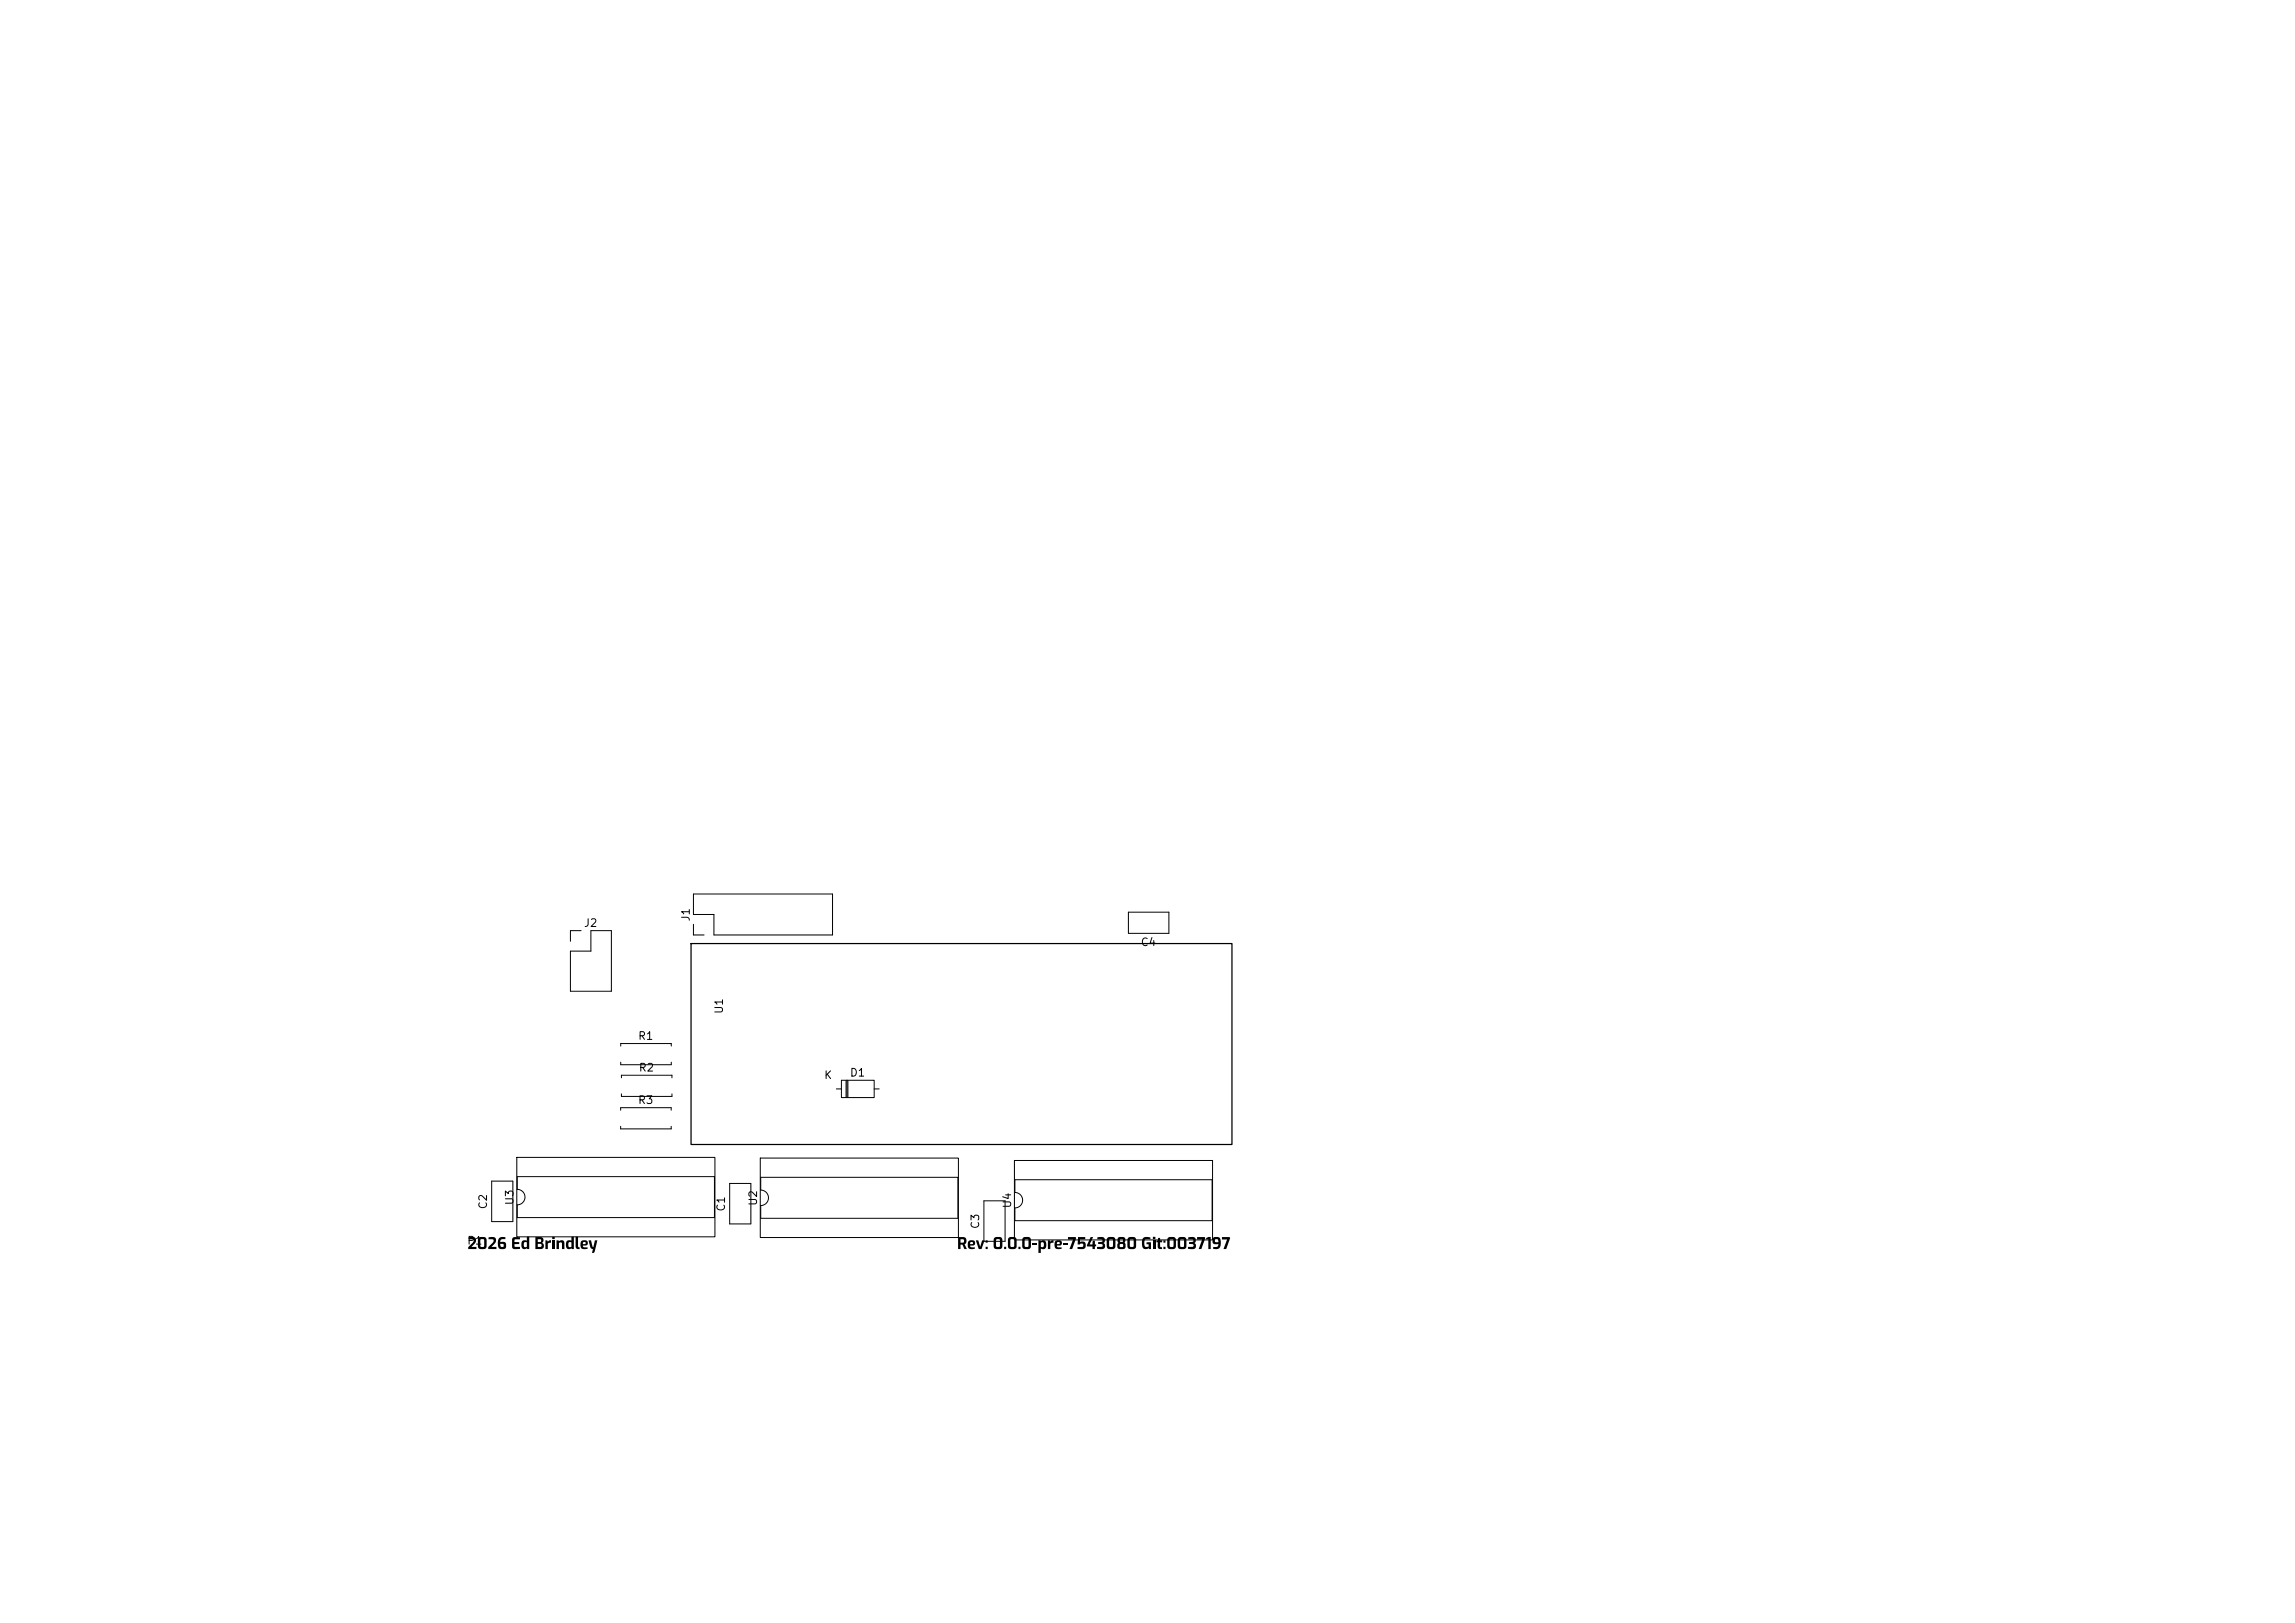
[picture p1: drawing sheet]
<svg xmlns="http://www.w3.org/2000/svg" width="297mm" height="210mm" viewBox="0 0 297 210" stroke-linecap="round" stroke-linejoin="round" font-family="sans-serif">
<defs><g id="words">
<g font-size="1">
<text x="89.5" y="119.3" transform="rotate(-90 89.5 119.3)">J1</text>
<text x="75.5" y="120.2">J2</text>
<text x="147.5" y="122.7">C4</text>
<text x="93.8" y="131.3" transform="rotate(-90 93.8 131.3)">U1</text>
<text x="82.5" y="134.8">R1</text>
<text x="82.5" y="143.1">R3</text>
<text x="82.6" y="138.9">R2</text>
<text x="106.6" y="139.9">K</text>
<text x="109.9" y="139.5">D1</text>
<text x="60.4" y="161.3">P1</text>
<text x="63.3" y="156.6" transform="rotate(-90 63.3 156.6)">C2</text>
<text x="66.7" y="156" transform="rotate(-90 66.7 156)">U3</text>
<text x="94.1" y="156.9" transform="rotate(-90 94.1 156.9)">C1</text>
<text x="98.2" y="156.1" transform="rotate(-90 98.2 156.1)">U2</text>
<text x="127" y="159.1" transform="rotate(-90 127 159.1)">C3</text>
<text x="131.1" y="156.4" transform="rotate(-90 131.1 156.4)">U4</text>
</g>
</g></defs>
<g fill="#000">
<path d="M60.6 160.1a.82 .82 0 0 1 1 .2 .65 .65 0 0 1-.2 .7l-.4 .3h.7v.3h-1.1v-.2l.7-.7a.2 .2 0 0 0 0-.2 .2 .2 0 0 0-.2-.1h-.5zM61.9 160.2l.3-.1h.4a.36 .36 0 0 1 .4 .4v.7a.36 .36 0 0 1-.4 .4h-.3a.37 .37 0 0 1-.5-.4v-.7h.4v.8h.3l.2-.1-.1-.8-.3-.1-.1 .2h-.4zM63.2 160.1a.82 .82 0 0 1 1 .2 .65 .65 0 0 1-.3 .7l-.3 .3h.6v.3h-1v-.2l.6-.7a.2 .2 0 0 0 .1-.2 .2 .2 0 0 0-.2-.1h-.5zM64.6 160.2l.3-.1h.5v.2h-.4l-.2 .1-.1 .3h.1a.49 .49 0 0 1 .7 .4 .49 .49 0 0 1-.6 .5 .51 .51 0 0 1-.5-.6h.3a.25 .25 0 0 0 .2 .3 .25 .25 0 0 0 .3-.3h-.1h-.7l.1-.5zM66.4 160.1h.9v.3h-.7v.3h.6v.3h-.6v.3h.7v.3h-.4a.41 .41 0 0 1-.6-.2v-1.1zM67.6 160.6l.2-.1h.4v-.5h.3v1.6h-.3v-.1a.43 .43 0 0 1-.6 .1 .43 .43 0 0 1-.1-.5h.3a.24 .24 0 0 0 .1 .3 .24 .24 0 0 0 .3-.1v-.5a.26 .26 0 0 0-.3-.1 .26 .26 0 0 0-.1 .4h-.3zM69.3 160.1h.6a.4 .4 0 0 1 .4 .2 .4 .4 0 0 1-.2 .5 .42 .42 0 0 1 .3 .5 .42 .42 0 0 1-.5 .3h-.6v-.3h.6a.2 .2 0 0 0 .2-.2 .2 .2 0 0 0-.2-.2h-.3v.4h-.3v-.6h.6a.18 .18 0 0 0 .1-.2 .18 .18 0 0 0-.1-.2h-.3v.4h-.3zM70.6 160.5h.2l.1 .2 .2-.2h.2v.3l-.4 .1v.7h-.3zM71.5 160.5h.3v1.1h-.3zM71.5 160.1l.3-.1v.3h-.3zM72 160.5h.3v.1a.39 .39 0 0 1 .5-.1 .39 .39 0 0 1 .2 .4v.7h-.3v-.7a.21 .21 0 0 0-.1-.2 .21 .21 0 0 0-.3 .1v.8h-.3zM73.4 160.6l.2-.1h.3v-.5h.4v1.6h-.3l-.1-.1a.43 .43 0 0 1-.5 .1 .43 .43 0 0 1-.2-.5h.3a.24 .24 0 0 0 .1 .3 .24 .24 0 0 0 .3-.1v-.5a.26 .26 0 0 0-.3-.1 .26 .26 0 0 0-.1 .4h-.3z"/>
<path d="M74.5 160h.3v1.3l.2 .1v.2a.36 .36 0 0 1-.5-.3zM75.3 160.6v-.1a.46 .46 0 0 1 .5 0 .46 .46 0 0 1 .3 .4 .29 .29 0 0 1-.4 .3h-.3l.1 .1 .5 .1v.2a.59 .59 0 0 1-.9-.4v-.2h.6a.18 .18 0 0 0 .1-.2 .18 .18 0 0 0-.3-.1 .18 .18 0 0 0-.1 .2v.1h-.3zM76.2 160.5h.3l.2 .8 .1 .1 .2-.9h.3l-.4 1.6h-.3l.1-.5-.3-.2zM124 160.1h.6a.5 .5 0 0 1 .5 .4 .5 .5 0 0 1-.3 .5l.3 .6h-.3l-.2-.6h-.3v.6h-.3v-.8h.7l.1-.2-.1-.2-.4-.1v.5h-.3zM125.4 160.6v-.1a.46 .46 0 0 1 .5 0 .46 .46 0 0 1 .3 .4 .29 .29 0 0 1-.4 .3h-.3l.1 .1 .6 .1v.2a.59 .59 0 0 1-1-.4v-.2h.6a.18 .18 0 0 0 .1-.2 .18 .18 0 0 0-.2-.1 .18 .18 0 0 0-.2 .2v.1h-.3zM126.3 160.5h.3l.2 .8 .3-.8h.3l-.4 1.1h-.3zM127.6 161.3h.2v.3h-.2zM127.6 160.5h.2v.3h-.2zM128.7 160.2l.2-.1h.4a.36 .36 0 0 1 .4 .4v.7a.36 .36 0 0 1-.4 .4h-.3a.37 .37 0 0 1-.4-.4v-.7h.3v.8h.4l.1-.1v-.8l-.4-.1-.1 .2h-.3zM130 161.3h.2v.3h-.2zM130.5 160.2l.3-.1h.4a.36 .36 0 0 1 .4 .4v.7a.36 .36 0 0 1-.4 .4h-.4a.37 .37 0 0 1-.4-.4v-.7h.3l.1 .8h.3l.2-.1-.1-.8-.3-.1-.2 .2h-.3zM131.8 161.3h.3v.3h-.3z"/>
<path d="M132.4 160.2l.2-.1h.4a.36 .36 0 0 1 .4 .4v.7a.36 .36 0 0 1-.4 .4h-.3a.37 .37 0 0 1-.4-.4v-.7h.3v.8h.4l.1-.1v-.8l-.4-.1-.1 .2h-.3zM133.6 160.9h.6v.2h-.6zM134.4 160.5h.2l.1 .1a.43 .43 0 0 1 .5-.1 .43 .43 0 0 1 .2 .6 .46 .46 0 0 1-.2 .5 .46 .46 0 0 1-.5 0v.5h-.3v-1.3h.3v.5a.3 .3 0 0 0 .4-.2 .3 .3 0 0 0-.4-.3h-.3zM135.6 160.5h.3v.2l.2-.2h.2v.3l-.4 .1v.7h-.3zM136.6 160.6l.1-.1a.46 .46 0 0 1 .5 0 .46 .46 0 0 1 .2 .4 .29 .29 0 0 1-.3 .3h-.3v.1l.6 .1v.2a.59 .59 0 0 1-.9-.4v-.2h.5a.18 .18 0 0 0 .1-.2 .18 .18 0 0 0-.2-.1 .18 .18 0 0 0-.1 .2v.1h-.3zM137.6 160.9h.6v.2h-.6zM138.2 160.1h1l.1 .1-.5 1.4h-.4l.5-1.2h-.7zM139.5 160.1h.9v.2h-.6v.4h.1a.45 .45 0 0 1 .5 0 .45 .45 0 0 1 .1 .5 .41 .41 0 0 1-.5 .4h-.6v-.2h.6a.24 .24 0 0 0 .2-.4 .24 .24 0 0 0-.4 0h-.3zM141.1 160.1h.4l-.5 .9h.4v-.5h.3v.5h.2v.2l-.2 .1v.3h-.3v-.3h-.7l-.1-.2zM142 160.1a.84 .84 0 0 1 .9 .1l.1 .5-.2 .1a.44 .44 0 0 1 .2 .6 .44 .44 0 0 1-.6 .2h-.4v-.3h.5a.19 .19 0 0 0 .2-.1 .19 .19 0 0 0-.2-.2h-.4v-.3h.4a.18 .18 0 0 0 .2-.2 .18 .18 0 0 0-.3-.1h-.4zM143.3 160.2l.3-.1h.4a.36 .36 0 0 1 .4 .4v.7a.36 .36 0 0 1-.4 .4h-.4a.37 .37 0 0 1-.4-.4v-.7h.3l.1 .8h.3l.1-.1v-.8l-.4-.1-.1 .2h-.3zM144.7 160.1h.6a.4 .4 0 0 1 .3 .2 .4 .4 0 0 1 0 .4l-.1 .1 .2 .2v.3a.31 .31 0 0 1-.4 .3h-.3a.38 .38 0 0 1-.4-.5h.3l.1 .3h.3v-.4l-.7 .1 .2-.3-.2-.1v-.2h.3l.1 .2h.2a.2 .2 0 0 0 .1-.2 .2 .2 0 0 0-.1-.2h-.2l-.1 .2h-.3z"/>
<path d="M146 160.2l.2-.1h.4a.36 .36 0 0 1 .4 .4v.7a.36 .36 0 0 1-.4 .4h-.3a.37 .37 0 0 1-.4-.4v-.7h.3l.1 .8h.3l.1-.1v-.8l-.4-.1-.1 .2h-.3zM147.9 160.2a.93 .93 0 0 1 1-.1v.3a.54 .54 0 0 0-.8 .1 .67 .67 0 0 0 .2 .8h.4v-.3h-.3v-.2l.5-.1v.9h-.2v-.1a.57 .57 0 0 1-.7 0 .57 .57 0 0 1-.2-.7zM149.2 160.5h.3v1.1h-.3zM149.2 160h.3v.3h-.3zM149.9 160.2h.2v.3h.3v.2h-.3v.6l.3 .1v.2h-.2a.32 .32 0 0 1-.4-.4v-.5h-.1v-.2h.1zM150.6 161.3h.2v.3h-.2zM150.6 160.5h.2v.3h-.2zM151.1 160.2l.3-.1h.4a.36 .36 0 0 1 .4 .4v.7a.36 .36 0 0 1-.4 .4h-.3a.37 .37 0 0 1-.4-.4v-.7h.3v.8h.4l.1-.1v-.8l-.4-.1-.1 .2h-.3zM152.5 160.2l.2-.1h.4a.36 .36 0 0 1 .4 .4v.7a.36 .36 0 0 1-.4 .4h-.3a.37 .37 0 0 1-.4-.4v-.7h.3l.1 .8h.3l.1-.1v-.8l-.4-.1-.1 .2h-.3zM153.8 160.1a.84 .84 0 0 1 .9 .1v.5l-.1 .1a.44 .44 0 0 1 .1 .6 .44 .44 0 0 1-.5 .2h-.5v-.3h.5a.19 .19 0 0 0 .3-.1 .19 .19 0 0 0-.2-.2h-.4v-.3h.3a.18 .18 0 0 0 .2-.2 .18 .18 0 0 0-.2-.1h-.4zM154.9 160.1h1l.1 .1-.5 1.4h-.4l.5-1.2h-.7zM156.1 160.2l.6-.1v1.5h-.3v-1.2h-.3z"/>
<path d="M157 160.2l.1-.1a.61 .61 0 0 1 .7 0 .61 .61 0 0 1 .2 .7 .68 .68 0 0 1-.2 .7 .68 .68 0 0 1-.8 .1v-.2l.4-.1h.2l.1-.3h-.1a.45 .45 0 0 1-.5 0 .45 .45 0 0 1-.2-.5h.3l.1 .2h.4a.26 .26 0 0 0-.1-.3 .26 .26 0 0 0-.4 .1h-.3zM158.1 160.1h1l.1 .1-.5 1.4h-.4l.5-1.2h-.7z"/>
</g>
<g fill="none" stroke="#000" stroke-width=".13">
<path d="M89.7 115.7h18v5.3h-15.3v-2.7h-2.7zM89.7 119.6v1.4h1.4M146 118h5.3v2.8h-5.3zM75.2 120.4h-1.4v1.4M76.5 120.4h2.6v7.9h-5.3v-5.2h2.7zM80.3 135.4v-.4h6.6v.4M80.3 137.4v.4h6.6v-.4M80.4 139.5v-.4h6.6v.4M108.9 139.8h4.2v2.2h-4.2zM109.5 139.8v2.2M109.6 139.8v2.2M109.7 139.8v2.2"/>
<path d="M63.6 152.8h2.8v5.3h-2.8zM66.9 149.8h25.6v10.2h-25.6zM66.9 152.3h25.6v5.3h-25.6v-1.7a1 1 0 0 0 1-1 1 1 0 0 0-1-1zM80.3 143.7v-.4h6.6v.4M80.3 145.7v.4h6.6v-.4M80.4 141.5v.4h6.6v-.4M94.4 153.1h2.8v5.3h-2.8zM98.4 149.9h25.6v10.2h-25.6zM98.5 152.3h25.5v5.3h-25.5l-.1-1.6a1 1 0 0 0 1-1 1 1 0 0 0-1-1zM108.2 140.9h.7M113.1 140.9h.7M127.3 155.4h2.8v5.2h-2.8z"/>
<path d="M131.3 150.2h25.6v10.2h-25.6zM131.3 152.7h25.6v5.3h-25.6v-1.7a1 1 0 0 0 1-1 1 1 0 0 0-1-1z"/>
</g>
<path d="M89.4 122.1h70v26h-70z" fill="none" stroke="#000" stroke-width=".16"/>
<use href="#words"/>
</svg>
